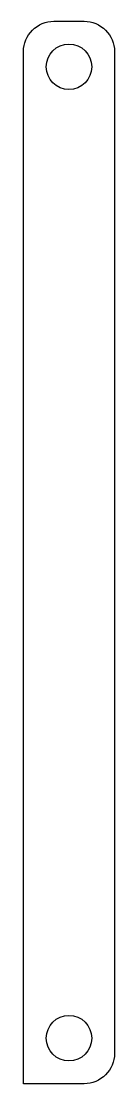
# Model space of a CAD drawing. Header units: millimetres. Extents: x -35.6 to -29.6, y -12 to 58.
import ezdxf

# ---------------------------------------------------------------- set-up
doc = ezdxf.new("R2010")
doc.units = ezdxf.units.MM
doc.layers.get('0').update_dxf_attribs({"linetype": 'CONTINUOUS'})

msp = doc.modelspace()

# ---------------------------------------------------------------- linework, layer by layer
msp.add_lwpolyline([(-33.56, 57.955), (-31.56, 57.955, -0.414214), (-29.56, 55.955), (-29.56, -10.045, -0.414214), (-31.56, -12.045), (-35.56, -12.045), (-35.56, 55.955, -0.414214)], format="xyb", close=True)
for centre in [(-32.56, 54.955), (-32.56, -9.045)]:
    msp.add_circle(centre, 1.5)

doc.saveas('drawing.dxf')
